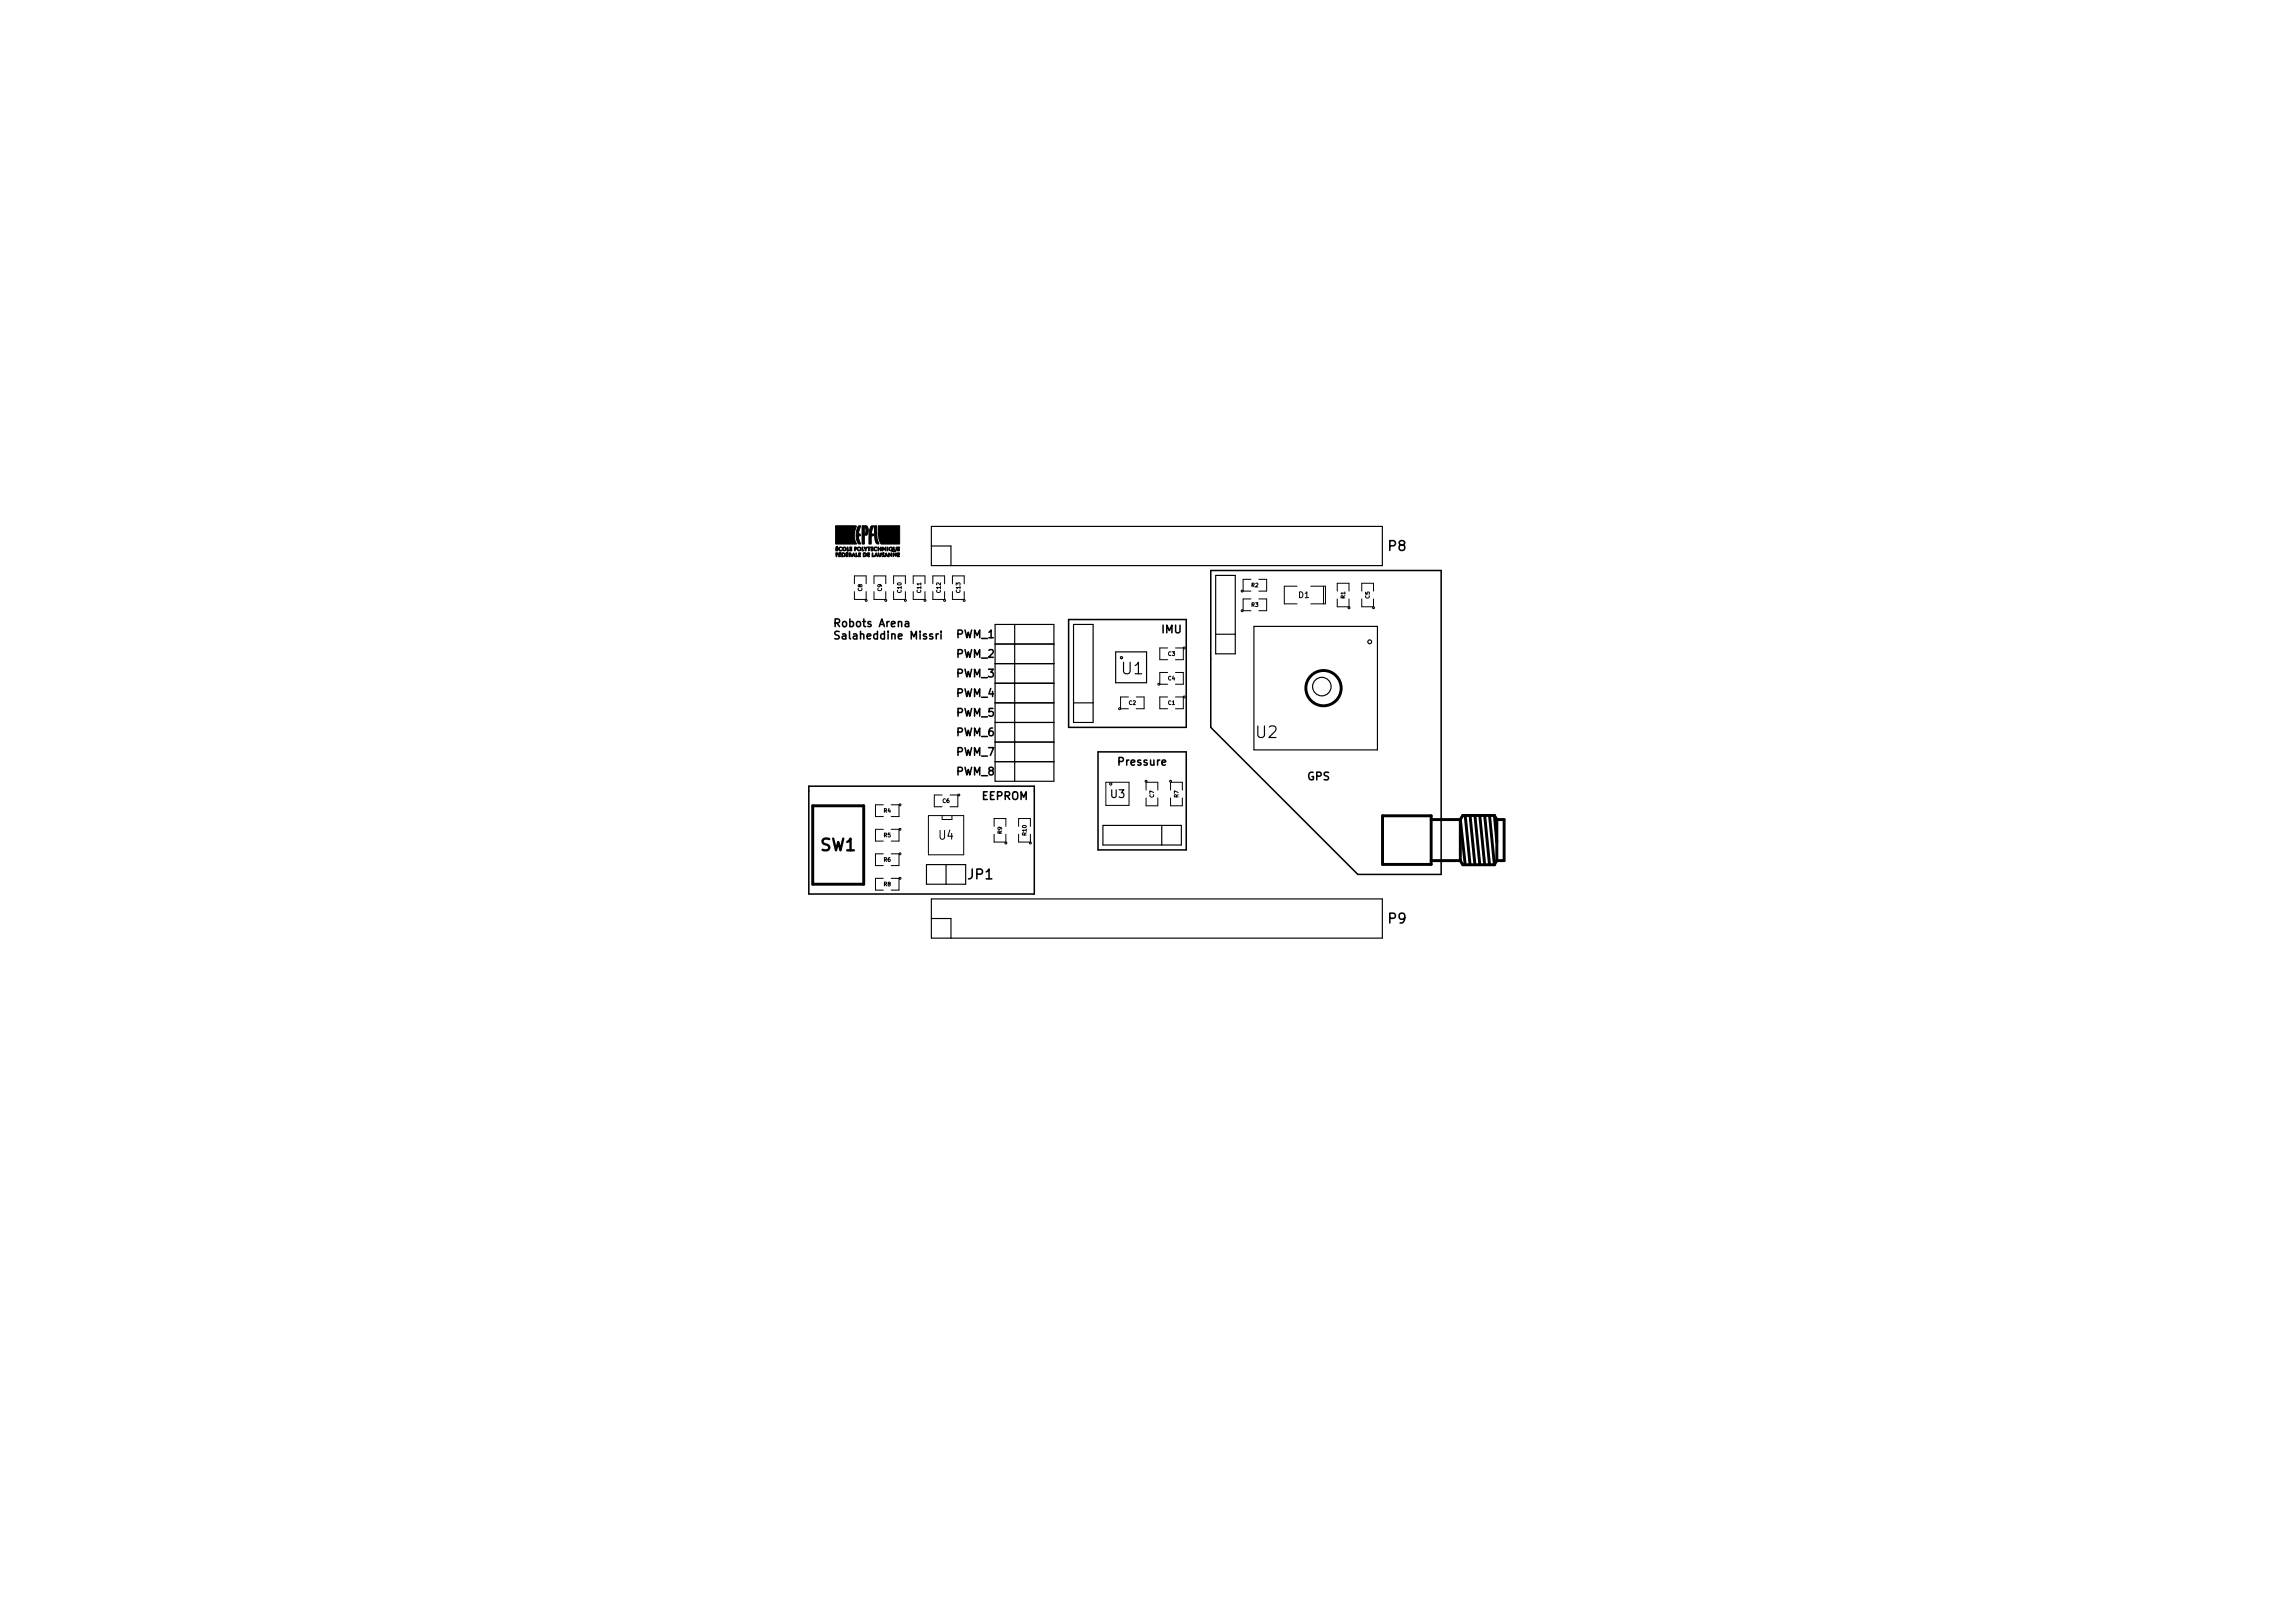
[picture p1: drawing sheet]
<svg xmlns="http://www.w3.org/2000/svg" width="297mm" height="210mm" viewBox="0 0 297 210" stroke-linecap="round" stroke-linejoin="round" font-family="sans-serif">
<defs><g id="words">
<g font-size="2.1">
<text x="145.3" y="87.4">U1</text>
<text x="162.7" y="95.6">U2</text>
<text x="106.3" y="110.2">SW1</text>
</g>
<g font-size="1.8">
<text x="179.9" y="71.4">P8</text>
<text x="125.4" y="113.9">JP1</text>
<text x="179.9" y="119.6">P9</text>
</g>
<text font-size="1.6" x="121.7" y="108.8">U4</text>
<g font-size="1.4">
<text x="107.9" y="81.2">Robots Arena</text>
<text x="107.9" y="82.8">Salaheddine Missri</text>
<text x="123.9" y="82.7">PWM_1</text>
<text x="150.5" y="82">IMU</text>
<text x="123.9" y="87.7">PWM_3</text>
<text x="123.9" y="85.2">PWM_2</text>
<text x="123.9" y="95.4">PWM_6</text>
<text x="123.9" y="92.8">PWM_5</text>
<text x="123.9" y="90.3">PWM_4</text>
<text x="123.9" y="100.4">PWM_8</text>
<text x="123.9" y="97.9">PWM_7</text>
<text x="145" y="99.2">Pressure</text>
<text x="169.3" y="101.1">GPS</text>
<text x="127.2" y="103.6">EEPROM</text>
<text x="143.9" y="103.4">U3</text>
</g>
<text font-size="1.1" x="168.2" y="77.5">D1</text>
<g font-size=".7">
<text x="111.7" y="76.6" transform="rotate(-90 111.7 76.6)">C8</text>
<text x="114.2" y="76.6" transform="rotate(-90 114.2 76.6)">C9</text>
<text x="116.8" y="76.8" transform="rotate(-90 116.8 76.8)">C10</text>
<text x="119.3" y="76.8" transform="rotate(-90 119.3 76.8)">C11</text>
<text x="121.9" y="76.8" transform="rotate(-90 121.9 76.8)">C12</text>
<text x="124.4" y="76.8" transform="rotate(-90 124.4 76.8)">C13</text>
<text x="162.1" y="76.1">R2</text>
<text x="174.2" y="77.5" transform="rotate(-90 174.2 77.5)">R1</text>
<text x="177.4" y="77.5" transform="rotate(-90 177.4 77.5)">C5</text>
<text x="162.1" y="78.6">R3</text>
<text x="151.3" y="85">C3</text>
<text x="151.3" y="88.1">C4</text>
<text x="146.2" y="91.3">C2</text>
<text x="151.3" y="91.3">C1</text>
<text x="114.5" y="105.3">R4</text>
<text x="122.1" y="104">C6</text>
<text x="149.5" y="103.3" transform="rotate(-90 149.5 103.3)">C7</text>
<text x="152.7" y="103.3" transform="rotate(-90 152.7 103.3)">R7</text>
<text x="114.5" y="108.4">R5</text>
<text x="114.5" y="111.6">R6</text>
<text x="129.8" y="108" transform="rotate(-90 129.8 108)">R9</text>
<text x="133" y="108.2" transform="rotate(-90 133 108.2)">R10</text>
<text x="114.5" y="114.8">R8</text>
</g>
</g></defs>
<path d="M156.8 73.9h29.9v39.4h-10.8l-19.1-19.1zM117.3 80.6h.4v.6M117.7 80.8h-.3a.2 .2 0 0 0-.2 .2 .2 .2 0 0 0 .2 .2l.3-.1M121.3 82.1v.7M121.6 82.1l-.2 .1-.1 .1M121.9 81.8v.1M121.9 82.1v.7M138.4 80.3h15.3v13.9h-15.3zM142.2 97.4h11.5v12.7h-11.5zM104.8 101.8h29.2v14h-29.2z" fill="none" stroke="#000" stroke-width=".2"/>
<g fill="none" stroke="#000" stroke-width=".13">
<path d="M110.7 75.6v-1h1.5v1M110.7 76.6v1.1h1.5v-1.1M113.2 76.6v1.1h1.5v-1.1M113.2 75.6v-1h1.5v1M115.8 76.6v1.1h1.5v-1.1M115.8 75.6v-1h1.5v1M118.3 76.6v1.1h1.5v-1.1M118.3 75.6v-1h1.5v1M120.8 76.6v1.1h1.6v-1.1M120.8 75.6v-1h1.6v1M123.4 76.6v1.1h1.5v-1.1M123.4 75.6v-1h1.5v1"/>
<path d="M162.1 75.1h-1.1v1.5h1.1M162.1 77.6h-1.1v1.5h1.1M163.1 75.1h1v1.5h-1M163.1 77.6h1v1.5h-1M168 75.9h-1.6v2.3h1.6M169.8 75.9h1.9v2.3h-1.9M171.4 75.9v2.3M173.2 77.6v1h1.6v-1M173.2 76.6v-1h1.6v1M176.4 76.6v-1h1.5v1M176.4 77.6v1h1.5v-1M146.2 90.3h-1v1.5h1"/>
<path d="M147.2 90.3h1v1.5h-1M151.3 90.3h-1.1v1.5h1.1M151.3 83.9h-1.1v1.6h1.1M151.3 87.1h-1.1v1.5h1.1M152.3 90.3h1v1.5h-1M152.3 83.9h1v1.6h-1M152.3 87.1h1v1.5h-1M114.4 104.3h-1v1.5h1M114.4 107.4h-1v1.6h1M114.4 110.6h-1v1.5h1M114.4 113.8h-1v1.5h1M115.4 104.3h1.1v1.5h-1.1"/>
<path d="M115.4 107.4h1.1v1.6h-1.1M115.4 110.6h1.1v1.5h-1.1M115.4 113.8h1.1v1.5h-1.1M120.3 105.7h4.5v5h-4.5zM122 103h-1v1.5h1M122 105.7v.5h1.3v-.5M123.1 103h1v1.5h-1M128.8 107.1v-1.1h1.5v1.1M128.8 108.1v1h1.5v-1M132 108.1v1h1.5v-1M132 107.1v-1.1h1.5v1.1M143.3 101.3h3v3h-3z"/>
<path d="M148.5 102.4v-1.1h1.5v1.1M148.5 103.4v1h1.5v-1M151.6 102.4v-1.1h1.6v1.1M151.6 103.4v1h1.6v-1"/>
<circle cx="112.2" cy="77.8" r=".13"/>
<circle cx="114.7" cy="77.8" r=".13"/>
<circle cx="117.3" cy="77.8" r=".13"/>
<circle cx="119.8" cy="77.8" r=".13"/>
<circle cx="122.4" cy="77.8" r=".13"/>
<circle cx="124.9" cy="77.8" r=".13"/>
<circle cx="160.9" cy="76.6" r=".13"/>
<circle cx="160.9" cy="79.1" r=".13"/>
<circle cx="174.8" cy="78.7" r=".13"/>
<circle cx="177.9" cy="78.7" r=".13"/>
<circle cx="145" cy="91.8" r=".13"/>
<circle cx="150.1" cy="88.6" r=".13"/>
<circle cx="153.4" cy="83.9" r=".13"/>
<circle cx="153.4" cy="90.3" r=".13"/>
<circle cx="116.6" cy="110.6" r=".13"/>
<circle cx="116.6" cy="104.3" r=".13"/>
<circle cx="116.6" cy="113.8" r=".13"/>
<circle cx="116.6" cy="107.4" r=".13"/>
<circle cx="124.2" cy="103" r=".13"/>
<circle cx="130.3" cy="109.2" r=".13"/>
<circle cx="133.5" cy="109.2" r=".13"/>
<circle cx="143.9" cy="101.6" r=".15"/>
<circle cx="148.5" cy="101.2" r=".13"/>
<circle cx="151.6" cy="101.2" r=".13"/>
</g>
<g fill="none" stroke="#000" stroke-width=".38">
<path d="M105.3 104.4h6.6v10.1h-6.6zM179.1 105.7h6.3v6.3h-6.3zM185.4 111.5h3.8M185.4 106.2h3.8M189.2 106.2l.6 5.8M189.2 111.5l.3 .5h4.1M189.2 106.2v5.3M189.8 105.6l.6 6.4M190.4 105.6l.7 6.4M191.1 105.6l.6 6.4M191.7 105.6l.6 6.4M192.3 105.6l.7 6.4"/>
<path d="M193 105.6l.6 6.4M193.6 105.6l.3 3.5M193.6 105.6l.3 .6M193.6 105.6h-4.1l-.3 .6M193.9 106.2h.9v5.3h-.9M193.9 106.2v5.3M193.9 111.5l-.3 .5"/>
<circle cx="171.4" cy="89.1" r="2.29"/>
</g>
<g fill="none" stroke="#000" stroke-width=".15">
<path d="M120.6 68.2h58.5v5.1h-58.5zM120.6 70.7h2.6v2.6M157.5 74.5h2.5v10.2h-2.5zM128.9 83.4h7.6M128.9 80.9h7.6v20.3h-7.6zM128.9 86h7.6M128.9 88.5h7.6M128.9 91.1h7.6M128.9 93.6h7.6M128.9 96.1h7.6M128.9 98.7h7.6M131.4 80.9v20.3"/>
<path d="M139.1 80.9h2.5v12.7h-2.5zM139.1 91.1h2.5M144.5 84.4h4v4h-4zM157.5 82.2h2.5M162.4 81.1h16v16h-16zM120 112h5.1v2.5h-5.1zM120.6 116.5h58.5v5h-58.5zM120.6 119h2.6v2.5M122.6 112v2.5M142.9 106.9h10.1v2.6h-10.1zM150.5 106.9v2.6"/>
<circle cx="145.3" cy="85.2" r=".14"/>
<circle cx="171.2" cy="88.9" r="1.2"/>
<circle cx="177.4" cy="83.1" r=".25"/>
</g>
<g fill="#000" stroke="#000" stroke-width=".13">
<path d="M108.3 71.6l.2 .1h-.1l.1 .2h-.1v.2zM108.3 70.9l.2-.1-.1 .1h.1l-.1 .1 .1 .1-.1 .1 .1 .1v.1h-.2zM108.8 71.5h.1zM108.6 71.6l.3 .1h-.1l.1 .1-.1 .2h.1v.1h-.3zM108.7 70.9h.2l.1 .1a.19 .19 0 0 0-.2 0 .19 .19 0 0 0 0 .2 .19 .19 0 0 0 .2 .1 .25 .25 0 0 1-.3 0 .25 .25 0 0 1 0-.4zM109 71.6a.36 .36 0 0 1 .5 .2l-.1 .2-.1-.3a.2 .2 0 0 0-.2 .1 .2 .2 0 0 0 .1 .2l.2-.1v.1l-.4 .1zM109.2 70.9a.26 .26 0 0 1 .4 0 .26 .26 0 0 1-.1 .4l-.1-.4a.19 .19 0 0 0-.2 .2 .19 .19 0 0 0 .2 .2l.1-.1-.1 .2-.2-.1zM109.7 71.5h.1zM109.6 71.6l.3 .1h-.2l.1 .1-.1 .2h.1v.1h-.2zM109.7 70.9h.1l.1 .4h.1v.1h-.3zM110.1 70.9h.3l-.2 .1 .2 .1-.2 .1 .1 .1v.1h-.2zM110 71.6l.2 .1 .2 .3 .2-.4 .2 .5h-.1l-.1-.3-.1 .3h-.2l-.1-.1-.1-.3 .1 .3-.1-.1v.2h-.1z"/>
<path d="M108.2 68.1h2.7a3.1 3.1 0 0 0 .1 2.4h-2.8zM110.7 70.9l.3 .1-.1 .1-.1-.2 .1 .2-.2 .3zM110.9 71.6l.1 .4h.1v.1h-.2zM111.2 68.2l.2-.1 .1 .1a1.15 1.15 0 0 0-.2 1h.2v.2h-.2l-.1 .2 .3 .8-.3 .1a2.21 2.21 0 0 1 0-2.3zM111.2 71.6l.3 .1h-.2l.2 .1-.2 .2h.2l-.1 .1h-.2zM111.1 70.9a.25 .25 0 0 1 .4 0 .25 .25 0 0 1 0 .4l-.1-.4a.18 .18 0 0 0-.3 .2 .18 .18 0 0 0 .3 .2l.1-.2-.1 .2a.25 .25 0 0 1-.3 0 .25 .25 0 0 1 0-.4zM111.7 70.9h.1v.4h.1v.1h-.2zM111.7 68.1h.3v2.4h-.3zM111.8 71.6a.31 .31 0 0 1 .5 .3l-.1 .1a.27 .27 0 0 0-.2-.3 .23 .23 0 0 0 0 .3l.2-.1-.1 .2h-.3zM112 68.1h.1a.6 .6 0 0 1 .3 .9 .3 .3 0 0 1-.4 .3 1.15 1.15 0 0 0 0-1.2zM112.4 71.6l.2 .1h-.1l.1 .2-.1 .1h.1v.1h-.2zM111.9 70.9l.2 .1a.51 .51 0 0 1 .7-.1h-.2v.5l-.1-.5a.35 .35 0 0 0-.3 .5z"/>
<path d="M112.8 70.9h.3l-.2 .1 .2 .1-.2 .1 .2 .1v.1h-.3zM112.9 68.1h.3l-.1 .2a.74 .74 0 0 0-.1 .9h.1l.1 .1-.1 .1h-.2v1.1h-.3v-.8a2.55 2.55 0 0 1 .3-1.6zM113 71.6h.1v.4h.2l-.1 .1h-.2zM113.2 70.9h.4v.1l-.2-.1-.1 .2 .1 .2h.2a.25 .25 0 0 1-.4 0 .25 .25 0 0 1 0-.4zM113.5 71.6l.2 .5-.2-.2v-.1v.1l-.2 .2zM113.3 68.1h.3v.9a2.8 2.8 0 0 0 .2 1.5 .42 .42 0 0 1-.4-.5zM113.7 70.9h.1l.1 .2h.2v-.2a.28 .28 0 0 1 0 .5v-.2l-.1-.1h-.1l-.1 .2v.1zM113.7 71.6h.1l.2 .4 .1-.4h.1l-.1 .5-.3-.1zM114.3 71.6l.2 .1h-.1l.1 .3-.1 .1-.1-.1h.2l-.2-.2zM114.3 70.8l.4 .4v-.3h.1v.5l-.4-.4v.3h-.1zM114.9 70.9h.1a.31 .31 0 0 1-.1 .4zM114.8 71.6l.2 .5 .1-.5 .4 .3-.1-.2 .1-.1v.5l-.3-.3v.2a.27 .27 0 0 1-.3 .1 .27 .27 0 0 1-.1-.3v.1l-.1 .2h-.1z"/>
<path d="M115.2 71a.26 .26 0 0 1 .4-.1 .26 .26 0 0 1 0 .4l.5 .1-.2 .1-.3-.1-.1-.4-.1-.1a.18 .18 0 0 0-.2 .2 .18 .18 0 0 0 .3 .2l.1-.2-.1 .3a.3 .3 0 0 1-.3-.1 .3 .3 0 0 1 0-.3zM115.7 71.6l.4 .4-.1-.3 .1-.1v.5l-.4-.3v.3zM115.7 70.9h.1v.3l.1 .1 .2-.1v-.3a.27 .27 0 0 1 0 .3 .27 .27 0 0 1-.3 .1zM116.3 71.6l.2 .1h-.1l.1 .1-.1 .2h.1v.1h-.2zM116.3 70.9h.2l-.1 .1 .1 .1-.1 .1 .1 .1v.1h-.2zM113.8 68.1h2.7v2.4h-2.4a4 4 0 0 1-.3-2.4z"/>
</g>
<use href="#words"/>
</svg>
